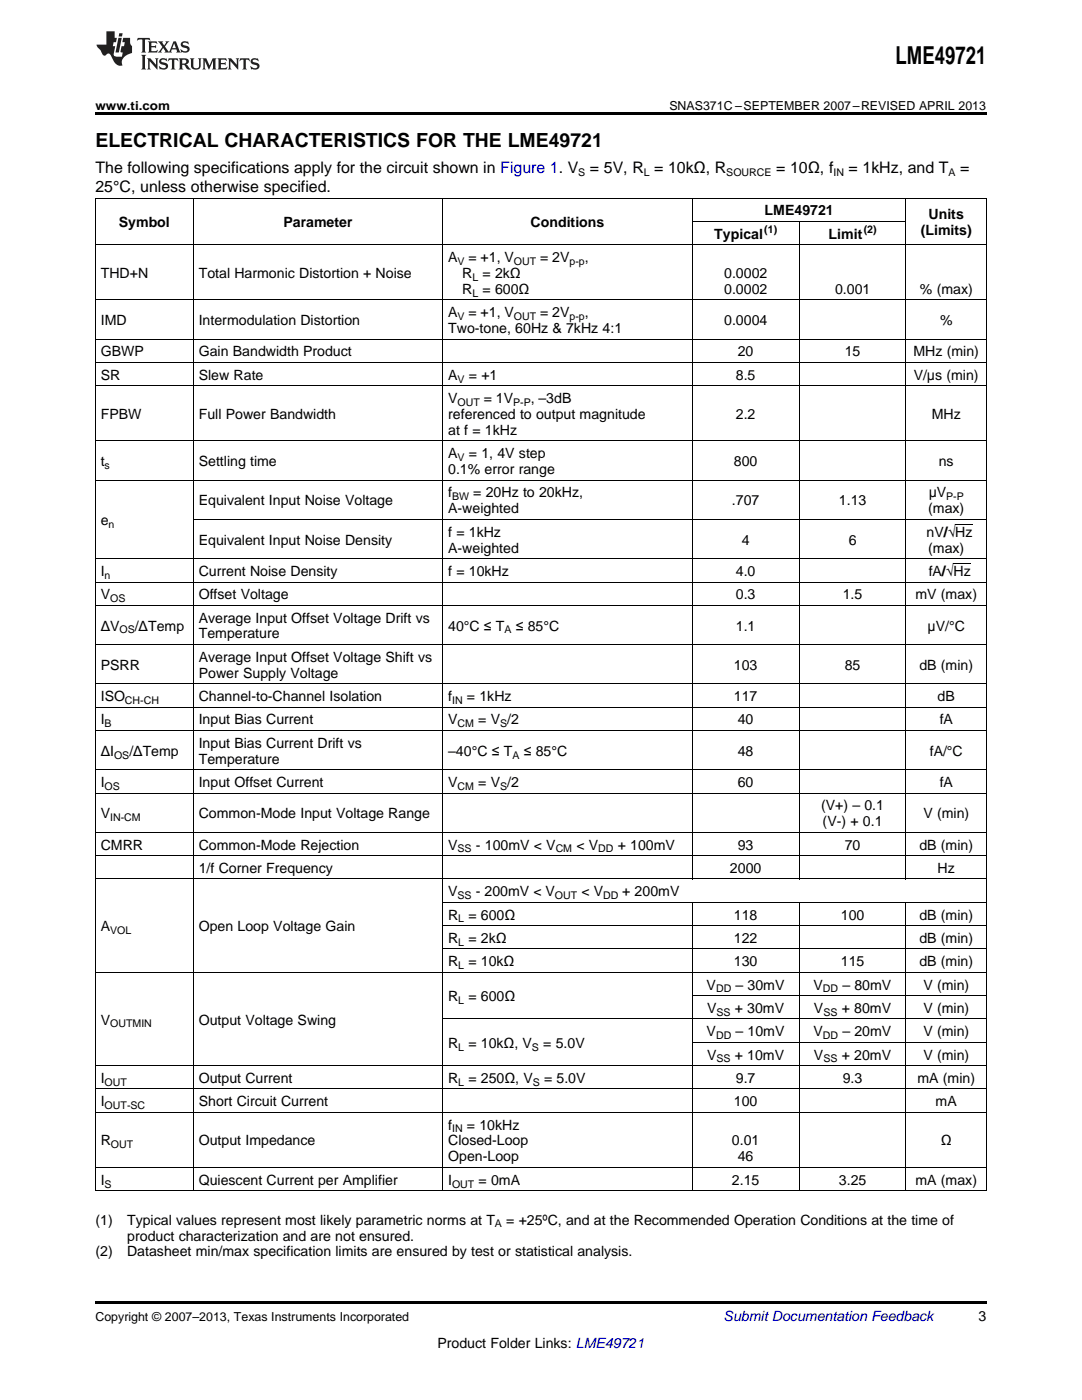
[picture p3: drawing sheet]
<svg xmlns="http://www.w3.org/2000/svg" width="216mm" height="279mm" viewBox="0 0 216 279" stroke-linecap="round" stroke-linejoin="round" font-family="sans-serif">
<defs><g id="words">
<text font-size="4.9" x="178.7" y="12.8">LME49721</text>
<text font-size="3.9" x="19" y="29.3">ELECTRICAL CHARACTERISTICS FOR THE LME49721</text>
<g font-size="3.2">
<text x="19" y="34.4">The following specifications apply for the circuit shown in Figure 1. V</text>
<text x="117.7" y="34.4">= 5V, R = 10kΩ, R</text>
<text x="154.9" y="34.4">= 10Ω, f</text>
<text x="169.3" y="34.4">= 1kHz, and T</text>
<text x="191.6" y="34.4">=</text>
<text x="19" y="38.3">25°C, unless otherwise specified.</text>
</g>
<g font-size="2.8">
<text x="23.7" y="45.3">Symbol</text>
<text x="56.6" y="45.3">Parameter</text>
<text x="105.9" y="45.3">Conditions</text>
<text x="142.5" y="47.6">Typical</text>
<text x="152.6" y="43">LME49721</text>
<text x="165.3" y="47.6">Limit</text>
<text x="183.7" y="46.9">(Limits)</text>
<text x="185.3" y="43.7">Units</text>
<text x="89.4" y="52.3">A</text>
<text x="93.5" y="52.3">= +1, V</text>
<text x="107.8" y="52.3">= 2V</text>
<text x="116.7" y="52.3">,</text>
<text x="20.1" y="55.5">THD+N</text>
<text x="39.7" y="55.5">Total Harmonic Distortion + Noise</text>
<text x="92.3" y="55.5">R</text>
<text x="92.3" y="58.6">R</text>
<text x="96.3" y="55.5">= 2kΩ</text>
<text x="96.3" y="58.6">= 600Ω</text>
<text x="144.5" y="55.5">0.0002</text>
<text x="144.5" y="58.6">0.0002</text>
<text x="166.6" y="58.6">0.001</text>
<text x="183.6" y="58.6">% (max)</text>
<text x="20.1" y="64.9">IMD</text>
<text x="39.7" y="64.9">Intermodulation Distortion</text>
<text x="89.4" y="63.3">A</text>
<text x="93.5" y="63.3">= +1, V</text>
<text x="107.8" y="63.3">= 2V</text>
<text x="116.7" y="63.3">,</text>
<text x="144.5" y="64.9">0.0004</text>
<text x="187.6" y="64.9">%</text>
<text x="20.1" y="71.1">GBWP</text>
<text x="39.7" y="71.1">Gain Bandwidth Product</text>
<text x="89.4" y="66.5">Two-tone, 60Hz &amp; 7kHz 4:1</text>
<text x="147.2" y="71.1">20</text>
<text x="168.6" y="71.1">15</text>
<text x="182.3" y="71.1">MHz (min)</text>
<text x="20.1" y="75.8">SR</text>
<text x="39.7" y="75.8">Slew Rate</text>
<text x="89.4" y="75.8">A</text>
<text x="93.6" y="75.8">= +1</text>
<text x="146.8" y="75.8">8.5</text>
<text x="182.3" y="75.8">V/μs (min)</text>
<text x="20.1" y="83.6">FPBW</text>
<text x="39.7" y="83.6">Full Power Bandwidth</text>
<text x="89.4" y="80.4">V</text>
<text x="89.4" y="83.6">referenced to output magnitude</text>
<text x="96.5" y="80.4">= 1V</text>
<text x="105.9" y="80.4">, –3dB</text>
<text x="146.8" y="83.6">2.2</text>
<text x="185.9" y="83.6">MHz</text>
<text x="89.4" y="86.8">at f = 1kHz</text>
<text x="20.1" y="93">t</text>
<text x="39.7" y="93">Settling time</text>
<text x="89.4" y="91.4">A</text>
<text x="89.4" y="94.6">0.1% error range</text>
<text x="93.6" y="91.4">= 1, 4V step</text>
<text x="146.4" y="93">800</text>
<text x="187.3" y="93">ns</text>
<text x="39.7" y="100.9">Equivalent Input Noise Voltage</text>
<text x="89.4" y="99.3">f</text>
<text x="94.4" y="99.3">= 20Hz to 20kHz,</text>
<text x="146" y="100.9">.707</text>
<text x="167.4" y="100.9">1.13</text>
<text x="185.3" y="99.3">μV</text>
<text x="20.1" y="104.8">e</text>
<text x="89.4" y="102.4">A-weighted</text>
<text x="89.4" y="107.1">f = 1kHz</text>
<text x="184.9" y="107.1">nV/√Hz</text>
<text x="185.2" y="102.4">(max)</text>
<text x="39.7" y="108.7">Equivalent Input Noise Density</text>
<text x="89.4" y="110.3">A-weighted</text>
<text x="148" y="108.7">4</text>
<text x="169.4" y="108.7">6</text>
<text x="185.2" y="110.3">(max)</text>
<text x="20.1" y="114.9">I</text>
<text x="20.1" y="119.6">V</text>
<text x="39.7" y="114.9">Current Noise Density</text>
<text x="39.7" y="119.6">Offset Voltage</text>
<text x="89.4" y="114.9">f = 10kHz</text>
<text x="146.8" y="114.9">4.0</text>
<text x="146.8" y="119.6">0.3</text>
<text x="168.2" y="119.6">1.5</text>
<text x="182.7" y="119.6">mV (max)</text>
<text x="185.3" y="114.9">fA/√Hz</text>
<text x="20.1" y="125.8">ΔV</text>
<text x="26.9" y="125.8">/ΔTemp</text>
<text x="39.7" y="124.2">Average Input Offset Voltage Drift vs</text>
<text x="89.4" y="125.8">40°C ≤ T</text>
<text x="102.9" y="125.8">≤ 85°C</text>
<text x="146.8" y="125.8">1.1</text>
<text x="185.1" y="125.8">μV/°C</text>
<text x="39.7" y="127.4">Temperature</text>
<text x="20.1" y="133.7">PSRR</text>
<text x="39.7" y="132.1">Average Input Offset Voltage Shift vs</text>
<text x="39.7" y="135.3">Power Supply Voltage</text>
<text x="146.4" y="133.7">103</text>
<text x="168.6" y="133.7">85</text>
<text x="183.4" y="133.7">dB (min)</text>
<text x="20.1" y="139.9">ISO</text>
<text x="39.7" y="139.9">Channel-to-Channel Isolation</text>
<text x="89.4" y="139.9">f</text>
<text x="93.2" y="139.9">= 1kHz</text>
<text x="146.4" y="139.9">117</text>
<text x="187.1" y="139.9">dB</text>
<text x="20.1" y="144.6">I</text>
<text x="39.7" y="144.6">Input Bias Current</text>
<text x="39.7" y="149.2">Input Bias Current Drift vs</text>
<text x="89.4" y="144.6">V</text>
<text x="95.4" y="144.6">= V /2</text>
<text x="147.2" y="144.6">40</text>
<text x="187.5" y="144.6">fA</text>
<text x="20.1" y="150.8">ΔI</text>
<text x="25.8" y="150.8">/ΔTemp</text>
<text x="39.7" y="152.4">Temperature</text>
<text x="89.4" y="150.8">–40°C ≤ T</text>
<text x="104.5" y="150.8">≤ 85°C</text>
<text x="147.2" y="150.8">48</text>
<text x="185.5" y="150.8">fA/°C</text>
<text x="20.1" y="157.1">I</text>
<text x="39.7" y="157.1">Input Offset Current</text>
<text x="89.4" y="157.1">V</text>
<text x="95.4" y="157.1">= V /2</text>
<text x="147.2" y="157.1">60</text>
<text x="163.8" y="161.7">(V+) – 0.1</text>
<text x="187.5" y="157.1">fA</text>
<text x="20.1" y="163.3">V</text>
<text x="39.7" y="163.3">Common-Mode Input Voltage Range</text>
<text x="164.1" y="164.9">(V-) + 0.1</text>
<text x="184.3" y="163.3">V (min)</text>
<text x="20.1" y="169.5">CMRR</text>
<text x="39.7" y="169.5">Common-Mode Rejection</text>
<text x="89.4" y="169.5">V</text>
<text x="95" y="169.5">- 100mV &lt; V</text>
<text x="115" y="169.5">&lt; V</text>
<text x="123.3" y="169.5">+ 100mV</text>
<text x="147.2" y="169.5">93</text>
<text x="168.6" y="169.5">70</text>
<text x="183.4" y="169.5">dB (min)</text>
<text x="39.7" y="174.2">1/f Corner Frequency</text>
<text x="89.4" y="178.9">V</text>
<text x="94.9" y="178.9">- 200mV &lt; V</text>
<text x="116" y="178.9">&lt; V</text>
<text x="124.2" y="178.9">+ 200mV</text>
<text x="145.7" y="174.2">2000</text>
<text x="187.1" y="174.2">Hz</text>
<text x="20.1" y="185.8">A</text>
<text x="39.7" y="185.8">Open Loop Voltage Gain</text>
<text x="89.4" y="183.5">R</text>
<text x="93.5" y="183.5">= 600Ω</text>
<text x="146.4" y="183.5">118</text>
<text x="167.8" y="183.5">100</text>
<text x="183.4" y="183.5">dB (min)</text>
<text x="89.4" y="188.2">R</text>
<text x="93.5" y="188.2">= 2kΩ</text>
<text x="146.4" y="188.2">122</text>
<text x="183.4" y="188.2">dB (min)</text>
<text x="89.4" y="192.8">R</text>
<text x="93.5" y="192.8">= 10kΩ</text>
<text x="141" y="197.5">V</text>
<text x="146.4" y="192.8">130</text>
<text x="146.8" y="197.5">– 30mV</text>
<text x="162.3" y="197.5">V</text>
<text x="167.8" y="192.8">115</text>
<text x="168.1" y="197.5">– 80mV</text>
<text x="183.4" y="192.8">dB (min)</text>
<text x="184.3" y="197.5">V (min)</text>
<text x="89.4" y="199.8">R</text>
<text x="93.5" y="199.8">= 600Ω</text>
<text x="141.1" y="202.1">V</text>
<text x="146.6" y="202.1">+ 30mV</text>
<text x="162.4" y="202.1">V</text>
<text x="168" y="202.1">+ 80mV</text>
<text x="184.3" y="202.1">V (min)</text>
<text x="20.1" y="204.5">V</text>
<text x="39.7" y="204.5">Output Voltage Swing</text>
<text x="89.4" y="209.1">R</text>
<text x="93.5" y="209.1">= 10kΩ, V</text>
<text x="108.4" y="209.1">= 5.0V</text>
<text x="141" y="206.8">V</text>
<text x="146.8" y="206.8">– 10mV</text>
<text x="162.3" y="206.8">V</text>
<text x="168.1" y="206.8">– 20mV</text>
<text x="184.3" y="206.8">V (min)</text>
<text x="141.1" y="211.5">V</text>
<text x="146.6" y="211.5">+ 10mV</text>
<text x="162.4" y="211.5">V</text>
<text x="168" y="211.5">+ 20mV</text>
<text x="184.3" y="211.5">V (min)</text>
<text x="20.1" y="216.1">I</text>
<text x="20.1" y="220.8">I</text>
<text x="39.7" y="216.1">Output Current</text>
<text x="39.7" y="220.8">Short Circuit Current</text>
<text x="89.4" y="216.1">R</text>
<text x="93.5" y="216.1">= 250Ω, V</text>
<text x="108.5" y="216.1">= 5.0V</text>
<text x="146.4" y="220.8">100</text>
<text x="146.8" y="216.1">9.7</text>
<text x="168.2" y="216.1">9.3</text>
<text x="183.1" y="216.1">mA (min)</text>
<text x="186.7" y="220.8">mA</text>
<text x="89.4" y="225.4">f</text>
<text x="93.2" y="225.4">= 10kHz</text>
<text x="20.1" y="228.6">R</text>
<text x="39.7" y="228.6">Output Impedance</text>
<text x="89.4" y="228.6">Closed-Loop</text>
<text x="89.4" y="231.8">Open-Loop</text>
<text x="146" y="228.6">0.01</text>
<text x="147.2" y="231.8">46</text>
<text x="187.7" y="228.6">Ω</text>
<text x="20.1" y="236.4">I</text>
<text x="39.7" y="236.4">Quiescent Current per Amplifier</text>
<text x="89.4" y="236.4">I</text>
<text x="95.5" y="236.4">= 0mA</text>
<text x="146" y="236.4">2.15</text>
<text x="167.4" y="236.4">3.25</text>
<text x="182.7" y="236.4">mA (max)</text>
<text x="19" y="244.4">(1)</text>
<text x="25.4" y="244.4">Typical values represent most likely parametric norms at T</text>
<text x="101" y="244.4">= +25ºC, and at the Recommended Operation Conditions at the time of</text>
<text x="19" y="250.8">(2)</text>
<text x="25.4" y="250.8">Datasheet min/max specification limits are ensured by test or statistical analysis.</text>
<text x="25.4" y="247.6">product characterization and are not ensured.</text>
<text x="195.3" y="263.6">3</text>
<text x="87.3" y="269">Product Folder Links: LME49721</text>
</g>
<text font-size="2.8" fill="#0000c8" x="144.4" y="263.6">Submit Documentation Feedback</text>
<g font-size="2.5">
<text x="19" y="21.9">www.ti.com</text>
<text x="133.6" y="21.9">SNAS371C –SEPTEMBER 2007–REVISED APRIL 2013</text>
<text x="19" y="263.6">Copyright © 2007–2013, Texas Instruments Incorporated</text>
</g>
<g font-size="2.1">
<text x="115.4" y="35.1">S</text>
<text x="128.4" y="35.1">L</text>
<text x="144.9" y="35.1">SOURCE</text>
<text x="166.3" y="35.1">IN</text>
<text x="189.3" y="35.1">A</text>
<text x="152.5" y="46.5">(1)</text>
<text x="172.3" y="46.5">(2)</text>
<text x="91.3" y="52.8">V</text>
<text x="102.5" y="52.8">OUT</text>
<text x="113.6" y="52.8">p-p</text>
<text x="94.3" y="56">L</text>
<text x="94.3" y="59.2">L</text>
<text x="91.3" y="63.9">V</text>
<text x="102.5" y="63.9">OUT</text>
<text x="113.6" y="63.9">p-p</text>
<text x="91.3" y="76.3">V</text>
<text x="91.3" y="81">OUT</text>
<text x="102.4" y="81">P-P</text>
<text x="20.9" y="93.6">s</text>
<text x="91.3" y="92">V</text>
<text x="90.2" y="99.8">BW</text>
<text x="188.8" y="99.8">P-P</text>
<text x="21.7" y="105.3">n</text>
<text x="20.9" y="115.5">n</text>
<text x="22" y="120.2">OS</text>
<text x="23.8" y="126.4">OS</text>
<text x="100.6" y="126.4">A</text>
<text x="24.9" y="140.5">CH-CH</text>
<text x="90.2" y="140.5">IN</text>
<text x="20.9" y="145.1">B</text>
<text x="91.3" y="145.1">CM</text>
<text x="99.8" y="145.1">S</text>
<text x="22.8" y="151.4">OS</text>
<text x="102.2" y="151.4">A</text>
<text x="20.9" y="157.6">OS</text>
<text x="91.3" y="157.6">CM</text>
<text x="99.8" y="157.6">S</text>
<text x="22" y="163.9">IN-CM</text>
<text x="91.3" y="170.1">SS</text>
<text x="110.9" y="170.1">CM</text>
<text x="119.4" y="170.1">DD</text>
<text x="91.3" y="179.4">SS</text>
<text x="110.7" y="179.4">OUT</text>
<text x="120.3" y="179.4">DD</text>
<text x="91.4" y="184.1">L</text>
<text x="22" y="186.4">VOL</text>
<text x="91.4" y="188.7">L</text>
<text x="91.4" y="193.4">L</text>
<text x="91.4" y="200.4">L</text>
<text x="142.9" y="198">DD</text>
<text x="142.9" y="202.7">SS</text>
<text x="164.2" y="198">DD</text>
<text x="164.3" y="202.7">SS</text>
<text x="22" y="205">OUTMIN</text>
<text x="91.4" y="209.7">L</text>
<text x="106.2" y="209.7">S</text>
<text x="142.9" y="207.4">DD</text>
<text x="164.2" y="207.4">DD</text>
<text x="142.9" y="212">SS</text>
<text x="164.3" y="212">SS</text>
<text x="20.9" y="216.7">OUT</text>
<text x="20.9" y="221.3">OUT-SC</text>
<text x="91.4" y="216.7">L</text>
<text x="106.3" y="216.7">S</text>
<text x="90.2" y="226">IN</text>
<text x="22.1" y="229.2">OUT</text>
<text x="20.9" y="237">S</text>
<text x="90.2" y="237">OUT</text>
<text x="98.7" y="245">A</text>
</g>
</g></defs>
<path d="M19 22.5h177.8v.5h-177.8zM19 259.7h177.8v.5h-177.8z" fill="#000"/>
<g fill="none" stroke="#000" stroke-width=".2">
<path d="M19 39.5h177.8M19.1 39.6v198.1M38.5 39.6v198.1M88.3 39.6v198.1M138.1 39.6v135.9M180.8 39.6v135.9M196.8 39.6v198.1M19 59.8h177.8M19 48.8h177.8M138.1 44.2h42.7M159.4 44.2v131.3M19 77h177.8"/>
<path d="M19 72.3h177.8M19 67.7h177.8M19 95.8h177.8M19 88h177.8M19 116.2h177.8M19 111.5h177.8M38.6 103.7h158.2M19 136.5h177.8M19 128.6h177.8M19 120.8h177.8M19 158.3h177.8M19 153.6h177.8"/>
<path d="M19 145.8h177.8M19 141.1h177.8M19 175.4h177.8M19 170.8h177.8M19 166.1h177.8M19 194h177.8M88.4 189.4h108.4M88.4 184.7h108.4M88.4 180.1h108.4M138.1 180.1v57.6M138.1 198.7h58.7M159.4 180.1v57.6"/>
<path d="M180.8 180.1v57.6M19 217.3h177.8M19 212.7h177.8M88.4 203.4h108.4M138.1 208h58.7M19 237.6h177.8M19 233h177.8M19 222h177.8"/>
</g>
<g fill="#231f20">
<path d="M27.5 7.6l-.1 .5 .4-.2h.6v.1v2.1l-.2 .4h1l-.3-.4v-2.1l.1-.1h.5l.5 .2-.2-.5zM29.5 8.3l.2 .3v1.5l-.2 .4h1.8l.2-.6a1.04 1.04 0 0 1-1.3 .2v-.7h.6l.3 .2v-.6l-.3 .2h-.6v-.6l.8-.1 .4 .3-.2-.5zM31.5 8.3l.9 1.1-.9 1.1h.8l-.2-.2 .5-.7 .4 .7-.2 .2h1.5l-.1-.2 .1-.4h.9l.1 .4-.2 .2h1l-.3-.3-.7-1.9h-.5l-.9 2-.8-1 .9-1h-.8l.1 .3-.3 .5-.4-.6 .2-.2zM34.7 8.6l.4 1h-.7zM36.3 8.4a.63 .63 0 0 0-.2 .7 .63 .63 0 0 0 .6 .4l.6 .2 .1 .2a.75 .75 0 0 1-.7 .4 .75 .75 0 0 1-.6-.5l.1 .7 .1-.1a1.11 1.11 0 0 0 1.5-.6 1.13 1.13 0 0 0-1.2-.8l-.1-.4a1.04 1.04 0 0 1 1.2 .2l-.2-.5-.1 .1-.5-.2zM28.2 10.9l.2 .4v2.2l-.2 .4h1l-.3-.4v-2.2l.3-.4zM29.3 11.6l.3 .4v1.5l-.3 .4h.8l-.2-.4v-1.3l1.5 1.7v-1.9l.2-.4h-.7l.2 .4v.9l-1.1-1.3zM32 11.8a.62 .62 0 0 0-.2 .7 .62 .62 0 0 0 .6 .4l.6 .1 .1 .3a.76 .76 0 0 1-.7 .3 .76 .76 0 0 1-.6-.4l.1 .7 .1-.1a1.11 1.11 0 0 0 1.5-.6 1.13 1.13 0 0 0-1.2-.8l-.1-.4a1.04 1.04 0 0 1 1.2 .2l-.2-.6-.1 .1-.5-.1zM33.7 11.6l-.2 .6a.61 .61 0 0 1 .8-.3v1.6l-.2 .4h.9l-.2-.4v-1.6a.63 .63 0 0 1 .8 .3l-.2-.6zM35.6 11.6l.3 .4v1.5l-.3 .4h1l-.2-.2v-.8l.5 .2a.76 .76 0 0 0 1.2 .7l-1-1a.58 .58 0 0 0 .6-.5 .58 .58 0 0 0-.5-.6zM36.4 11.9h.1a.45 .45 0 0 1 .5 .1 .45 .45 0 0 1 .1 .5l-.7 .2zM37.9 11.6l.2 .2a2.17 2.17 0 0 0 .3 1.9 .99 .99 0 0 0 1.6-.6v-1.1l.2-.4h-.7l.2 .2a1.92 1.92 0 0 1-.2 1.8 .6 .6 0 0 1-.9-.5v-1.1l.2-.4zM40.4 11.6l.2 .4v1.5l-.2 .4h.7l-.2-.4v-1.4l.8 1.8 .8-1.8v1.4l-.2 .4h.9l-.2-.4v-1.5l.2-.4h-.8l-.6 1.5-.6-1.5zM43.4 11.6l.2 .4v1.5l-.2 .4h1.8l.2-.6a1.04 1.04 0 0 1-1.3 .1v-.6h.5l.4 .2v-.6l-.4 .2h-.5v-.7h.8l.3 .3-.1-.6zM45.5 11.6l.2 .4v1.5l-.2 .4h.7l-.2-.4v-1.3l1.5 1.7v-1.9l.2-.4h-.7l.2 .4v.9l-1.1-1.3zM47.9 11.6l-.1 .6a.61 .61 0 0 1 .8-.3v1.6l-.3 .4h1l-.3-.4 .1-1.6a.63 .63 0 0 1 .7 .3l-.1-.6zM50.2 11.8a.62 .62 0 0 0-.2 .7 .62 .62 0 0 0 .6 .4l.6 .1 .2 .3a.76 .76 0 0 1-.8 .3 .76 .76 0 0 1-.6-.4l.1 .7 .2-.1a1.11 1.11 0 0 0 1.5-.6 1.13 1.13 0 0 0-1.3-.8l-.1-.4a1.04 1.04 0 0 1 1.2 .2l-.1-.6-.2 .1-.5-.1z"/>
<path d="M21.2 6.3v2.6h-1.9l.1 .4 .7 .9a.91 .91 0 0 0 1 .8 .56 .56 0 0 1 .5-.3 .56 .56 0 0 1 .5 .3l.4 .8a1.53 1.53 0 0 0 1.9 1.2 1.54 1.54 0 0 1 1-2.1l.9-.3v-1.4a1.52 1.52 0 0 1-.3-1.6h-1.4l-.2 .8h.5l-.2 .8h-.4l-.2 1v.2l.4 .1-.2 .8a1.93 1.93 0 0 1-1.6-.3l.3-1.8h-.5l.2-.8h.4l.2-.8h-.4v-1.3zM23.6 7.6l-.6 2.9h.7l.6-2.9zM23.8 6.6l-.1 .7h.6l.2-.7z"/>
</g>
<path d="M190.3 112.4h3.4M190.6 104.6h3.4" fill="none" stroke="#000" stroke-width=".2"/>
<use href="#words"/>
</svg>
